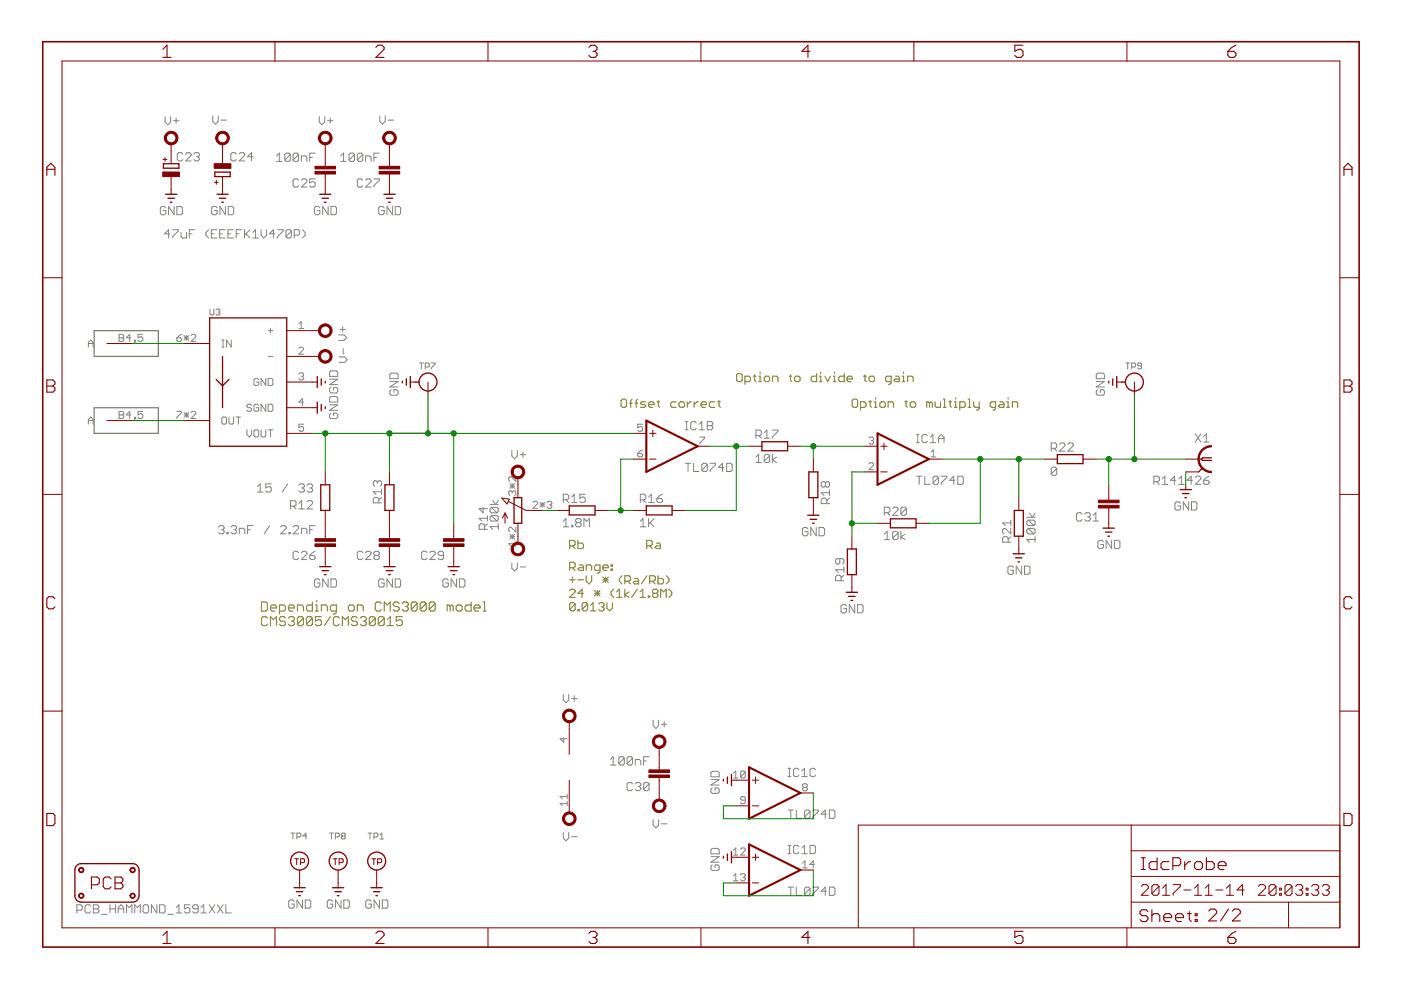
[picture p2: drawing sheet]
<svg xmlns="http://www.w3.org/2000/svg" width="297mm" height="210mm" viewBox="0 0 297 210" stroke-linecap="round" stroke-linejoin="round" font-family="sans-serif">
<g fill="none" stroke="#808000" stroke-width=".21">
<path d="M156.5 79.2h.6l.3 .3v1.1l-.3 .3h-.6l-.3-.3v-1.1zM159.7 79.8h.6M160 79.5v1.1l.3 .3M160.9 79.8h.3v1.1M161.2 78.9v.3M167.3 79.8h.6M167.6 79.5v1.1l.3 .3M173.1 79.2v1.7h-.8l-.3-.3v-.5l.3-.3h.8M173.7 79.8h.3v1.1M174 78.9v.3M174.9 79.8l.6 1.1 .6-1.1M176.7 79.8h.3v1.1"/>
<path d="M177 78.9v.3M179 79.2v1.7h-.9l-.3-.3v-.5l.3-.3h.9M183.1 79.8h.6M183.4 79.5v1.1l.3 .3M189.8 79.8h.6l.3 .3v.8h-.9l-.3-.3 .3-.3h.9M191.3 79.8h.3v1.1M191.6 78.9v.3M132 84.6h.5l.3 .3v1.2l-.3 .3h-.5l-.3-.3v-1.2zM133.4 85.5h.6M134 84.6l-.3 .3v1.5M134.6 85.5h.6M135.2 84.6l-.3 .3v1.5"/>
<path d="M136.9 85.2h-.8l-.3 .3 .3 .3h.6l.2 .3-.2 .3h-.9M137.5 85.8h1.2v-.3l-.3-.3h-.6l-.3 .3v.6l.3 .3h.6M139.3 85.2h.6M139.6 84.9v1.2l.3 .3M143.4 85.2h-.9l-.3 .3v.6l.3 .3h.9M144.3 85.2h.5l.3 .3v.6l-.3 .3h-.5l-.3-.3v-.6zM145.7 85.2v1.2M146.6 85.2h-.3l-.6 .6M147.2 85.2v1.2M148.1 85.2h-.3l-.6 .6M148.6 85.8h1.2v-.3l-.3-.3h-.6l-.3 .3v.6l.3 .3h.6M151.6 85.2h-.9l-.3 .3v.6l.3 .3h.9"/>
<path d="M152.1 85.2h.6M152.4 84.9v1.2l.3 .3M157.9 80.9h.9l.3-.3v-.5l-.3-.3h-.9v1.7M160.9 80.9h.5M162 80.1l.3-.3h.6l.3 .3v.5l-.3 .3h-.6l-.3-.3zM163.8 80.9v-1.1h.9l.3 .3v.8M168.5 80.1l.3-.3h.5l.3 .3v.5l-.3 .3h-.5l-.3-.3zM173.7 80.9h.6M176.7 80.9h.5M179.6 80.3h1.1v-.2l-.3-.3h-.5l-.3 .3v.5l.3 .3h.5M181 84.6h.6l.2 .3v1.2l-.2 .3h-.6l-.3-.3v-1.2zM182.4 86.4h.9l.3-.3v-.6l-.3-.3h-.9v1.8"/>
<path d="M184.2 85.2h.6M184.3 80.1l.3-.3h.5l.3 .3v.5l-.3 .3h-.5l-.3-.3zM184.5 84.9v1.2l.3 .3M185.4 86.4h.5M185.4 85.2h.3v1.2M185.7 84.3v.3M186.5 85.5l.3-.3h.6l.3 .3v.6l-.3 .3h-.6l-.3-.3zM188.3 86.4v-1.2h.9l.3 .3v.9M188.9 80.9h-.8l-.3-.3v-.5l.3-.3h.8v1.4l-.3 .3h-.2M191.3 80.9h.6M191.8 85.2h.6M192.1 84.9v1.2l.3 .3"/>
<path d="M192.4 80.9v-1.1h.9l.3 .3v.8M193 85.5l.3-.3h.5l.3 .3v.6l-.3 .3h-.5l-.3-.3zM197.1 85.5l-.3-.3h-.3v1.2M197.1 85.5v.9M197.1 85.5l.3-.3 .3 .3v.9M198.2 85.2v.9l.3 .3h.9v-1.2M200 84.6h.3v1.8M200 86.4h.6M201.2 85.2h.5M201.5 84.9v1.2l.2 .3M202.3 86.4h.6M202.3 85.2h.3v1.2"/>
<path d="M202.6 84.3v.3M203.5 86.4h.9l.3-.3v-.6l-.3-.3h-.9v1.8M205.3 84.6h.2v1.8M205.3 86.4h.5M206.4 85.2v.9l.3 .3h.9M207.6 85.2v1.5l-.3 .3h-.3M211.1 86.4h-.9l-.3-.3v-.6l.3-.3h.9v1.5l-.3 .3h-.3M212 85.2h.6l.3 .3v.9h-.9l-.3-.3 .3-.3h.9M213.4 86.4h.6M213.4 85.2h.3v1.2M213.7 84.3v.3M214.6 86.4v-1.2h.9l.3 .3v.9"/>
<path d="M120.8 115.7h.8l.3-.3v-.5l-.3-.3h-.8v1.7M121.4 115.7l.5 .6M122.5 114.6v1.7h.9l.3-.3v-.6l-.3-.3h-.9M122.8 119.8h.6l.3 .3v.8h-.9l-.3-.3 .3-.2h.9M129.6 119.8h.3v.3h-.3zM137.1 115.7h.9l.3-.3v-.5l-.3-.3h-.9v1.7M137.7 115.7l.6 .6M139.2 115.1h.5l.3 .3v.9h-.8l-.3-.3 .3-.3h.8M55.4 127.6h1l.3 .4v1.2l-.3 .4h-1zM56.7 131.1l-.3-.4h-.6l-.4 .4v1.2l.4 .4h.6l.3-.4M57.3 128.9h1.3v-.3l-.3-.3h-.6l-.4 .3v.6l.4 .4h.6M57.3 132.7v-2l.7 .7 .6-.7v2"/>
<path d="M59.2 129.6h1l.3-.4v-.6l-.3-.3h-1v1.9M60.5 131.1l-.3-.4h-.6l-.4 .4v.3l.4 .3h.6l.3 .3v.3l-.3 .4h-.6l-.4-.4M61.2 128.9h1.2v-.3l-.3-.3h-.6l-.3 .3v.6l.3 .4h.6M61.2 131.1l.3-.4h.6l.3 .4v.3l-.3 .3M61.8 131.7h.3M62.1 131.7l.3 .3v.3l-.3 .4h-.6l-.3-.4M63.1 129.6v-1.3h.9l.3 .3v1M64.3 131.1l-.3-.4h-.6l-.3 .4v1.2M64.3 131.1v1.2l-.3 .4h-.6l-.3-.4M64.3 131.1l-1.2 1.2M66.2 127.6v2h-.9l-.3-.4v-.6l.3-.3h.9M66.2 131.1v1.2l-.3 .4h-.6l-.3-.4"/>
<path d="M66.2 131.1l-.3-.4h-.6l-.3 .4v1.2M66.2 131.1l-1.2 1.2M66.9 129.6h.6M66.9 128.3h.3v1.3M67.2 127.3v.3M68.1 129.6v-1.3h1l.3 .3v1M68.1 130.7h-1.2v1l.6-.3h.3l.3 .3v.6l-.3 .4h-.6l-.3-.4M70 130.7l-1.2 2M71.3 129.6h-.9l-.4-.4v-.6l.4-.3h.9v1.6l-.3 .3h-.3M71.9 131.1l-.3-.4h-.6l-.3 .4v1.2l.3 .4h.6l.3-.4M72.6 132.7v-2l.6 .7 .7-.7v2M73.9 128.6l.3-.3h.6l.3 .3v.6l-.3 .4h-.6l-.3-.4z"/>
<path d="M75.8 129.6v-1.3h.9l.3 .3v1M75.8 131.1l-.4-.4h-.6l-.3 .4v.3l.3 .3h.6l.4 .3v.3l-.4 .4h-.6l-.3-.4M76.4 131.1l.3-.4h.6l.4 .4v.3l-.4 .3M77 131.7h.3M77.3 131.7l.4 .3v.3l-.4 .4h-.6l-.3-.4M79.6 131.1v1.2l-.4 .4h-.6l-.3-.4M79.6 131.1l-.4-.4h-.6l-.3 .4v1.2M79.6 131.1l-1.3 1.2M80.8 128l-.3-.4h-.6l-.3 .4v1.2l.3 .4h.6l.3-.4M81.5 129.6v-2l.6 .7 .6-.7v2M81.5 131.1v1.2l-.3 .4h-.7l-.3-.4M81.5 131.1l-.3-.4h-.7l-.3 .4v1.2"/>
<path d="M81.5 131.1l-1.3 1.2M82.1 131.4l.6-.7v2M82.1 132.7h1.3M84.6 128l-.3-.4h-.6l-.3 .4v.3l.3 .3h.6l.3 .3v.3l-.3 .4h-.6l-.3-.4M85.3 128l.3-.4h.6l.4 .4v.3l-.4 .3M85.3 130.7h-1.3v1l.6-.3h.4l.3 .3v.6l-.3 .4h-.7l-.3-.4M85.9 128.6h.3M86.2 128.6l.4 .3v.3l-.4 .4h-.6l-.3-.4M88.5 128v1.2l-.4 .4h-.6l-.3-.4M88.5 128l-.4-.4h-.6l-.3 .4v1.2M88.5 128l-1.3 1.2M90.4 128v1.2l-.4 .4h-.6l-.3-.4"/>
<path d="M90.4 128l-.4-.4h-.6l-.3 .4v1.2M90.4 128l-1.3 1.2M92.3 128v1.2l-.4 .4h-.6l-.3-.4M92.3 128l-.4-.4h-.6l-.3 .4v1.2M92.3 128l-1.3 1.2M95.4 128.6l-.3-.3h-.3v1.3M95.4 128.6v1M95.4 128.6l.4-.3 .3 .3v1M96.7 128.6l.3-.3h.7l.3 .3v.6l-.3 .4h-.7l-.3-.4zM99.9 127.6v2h-1l-.3-.4v-.6l.3-.3h1M100.5 128.9h1.3v-.3l-.3-.3h-.7l-.3 .3v.6l.3 .4h.7M102.4 129.6h.7"/>
<path d="M102.4 127.6h.3v2M120.8 120.4h.8l.3-.3v-.6l-.3-.3h-.8v1.7M120.8 125.2l.3-.3h.5l.3 .3v.3l-1.1 1.2h1.1M120.8 122.9h1.1M121.4 120.4l.5 .5M121.4 122.3v1.2M121.9 128.1l-.3-.3h-.5l-.3 .3v1.1M121.9 128.1v1.1l-.3 .3h-.5l-.3-.3M121.9 128.1l-1.1 1.1M122.5 122.9h1.2M122.5 129.2h.3v.3h-.3zM123.7 125.8h-1.2l.9-.9v1.8"/>
<path d="M124.3 120.9v-1.1h.9l.3 .3v.8M124.3 122.1v1.1l.6 .6 .6-.6v-1.1M124.6 128.1l-.3-.3h-.6l-.3 .3v1.1M124.6 128.1v1.1l-.3 .3h-.6l-.3-.3M124.6 128.1l-1.2 1.1M125.2 129.5h1.1M125.2 128.4l.6-.6v1.7M126 125.8h1.2M126 125.2l1.2 1.2M126.6 125.2v1.2M126.9 128.1l.3-.3h.6l.3 .3v.3l-.3 .3M127.2 120.9h-.9l-.3-.3v-.5l.3-.3h.9v1.4l-.3 .3h-.3"/>
<path d="M127.2 125.2l-1.2 1.2M127.5 128.7h.3M127.8 120.4h1.2v-.3l-.3-.3h-.6l-.3 .3v.5l.3 .3h.6M127.8 122.9h1.2M127.8 122.3l1.2 1.2M127.8 128.7l.3 .2v.3l-.3 .3h-.6l-.3-.3M128.4 122.3v1.2M128.7 127.8v1.1l.6 .6 .5-.6v-1.1M129 122.3l-1.2 1.2M129.6 120.6h.3v.3h-.3zM130.1 124.9l-.5 .6v.6l.5 .6M130.7 125.5l.6-.6v1.8"/>
<path d="M130.7 126.7h1.2M131.9 122.1l-.6 .5v.6l.6 .6M132.5 123.2h.8l.3-.3v-.6l-.3-.2h-.8v1.7M132.5 124.9v1.8M133.1 123.2l.5 .6M133.3 125.5l-.8 .6 .8 .6M134.5 122.6h.6l.3 .3v.9h-.9l-.3-.3 .3-.3h.9M135.1 124.9l-1.2 1.8M135.7 126.7h1.2M135.7 125.5l.6-.6v1.8M137.2 122.1l-1.2 1.7M137.5 126.4h.3v.3h-.3z"/>
<path d="M137.8 123.2h.8l.3-.3v-.6l-.3-.2h-.8v1.7M138.3 123.2l.6 .6M138.6 125.8l-.3-.3v-.3l.3-.3h.6l.3 .3v.3l-.3 .3M138.6 125.8l-.3 .3v.3l.3 .3h.6l.3-.3v-.3l-.3-.3M138.6 125.8h.6M139.5 122.1v1.7h.9l.3-.3v-.6l-.3-.3h-.9M140.1 126.7v-1.8l.6 .6 .5-.6v1.8M141.3 122.1l.5 .5v.6l-.5 .6M141.8 124.9l.6 .6v.6l-.6 .6"/>
</g>
<g fill="none" stroke="#808080" stroke-width=".21">
<path d="M35 24.7v1.2l.6 .6 .6-.6v-1.2M36.8 25.6h1.1M37.3 25v1.2M38.8 32.7l-.3-.3h-.6l-.3 .3v1.1l.3 .3h.6l.3-.3M39.3 32.7l.3-.3h.6l.3 .3v.3l-1.2 1.1h1.2M41.1 32.7l.3-.3h.6l.3 .3v.3l-.3 .2M41.7 33.2h.3M42 33.2l.3 .3v.3l-.3 .3h-.6l-.3-.3M45.1 24.6v1.1l.6 .6 .6-.6v-1.1M46.9 25.5h1.1M50.1 32.7l-.3-.3h-.6l-.3 .3v1.1l.3 .3h.6l.3-.3M50.7 32.7l.3-.3h.6l.3 .3v.3l-1.2 1.1h1.2"/>
<path d="M53.6 33.2h-1.1l.8-.8v1.7M58.6 33.1l.6-.6v1.7M58.6 34.2h1.2M61.6 32.8v1.1l-.3 .3h-.6l-.3-.3M61.6 32.8l-.3-.3h-.6l-.3 .3v1.1M61.6 32.8l-1.2 1.1M63.3 32.8v1.1l-.3 .3h-.6l-.3-.3M63.3 32.8l-.3-.3h-.6l-.3 .3v1.1M63.3 38.2l-.3-.3h-.6l-.3 .3v1.2l.3 .3h.6l.3-.3M63.3 32.8l-1.2 1.1M63.9 34.2v-1.1h.9l.3 .3v.8M63.9 38.2l.3-.3h.6l.3 .3v.3l-1.2 1.2h1.2"/>
<path d="M65.7 33.4h.5M66.8 32.5h-1.1v1.7M66.8 37.9h-1.1v.9l.8-.3 .3 .3v.6l-.3 .3h-.5l-.3-.3M67.7 24.7v1.2l.6 .6 .6-.6v-1.2M69.4 25.6h1.2M70 25v1.2M72.2 34.2h1.2M72.2 33.1l.6-.6v1.7M75.2 32.8v1.1l-.3 .3h-.6l-.3-.3M75.2 32.8l-.3-.3h-.6l-.3 .3v1.1M75.2 32.8l-1.2 1.1M76.9 32.8v1.1l-.3 .3h-.5l-.3-.3"/>
<path d="M76.9 32.8l-.3-.3h-.5l-.3 .3v1.1M76.9 38.2l-.3-.3h-.5l-.3 .3v1.2l.3 .3h.5l.3-.3M76.9 32.8l-1.1 1.1M77.5 34.2v-1.1h.9l.3 .3v.8M77.5 38.2l.3-.3h.6l.3 .3v.3l-1.2 1.2h1.2M79.3 33.4h.6M79.3 37.9h1.1v.3l-1.1 1.2v.3M80.4 32.5h-1.1v1.7M80.5 24.6v1.1l.6 .6 .6-.6v-1.1M82.3 25.5h1.1M35.2 44.1l-.3-.3h-.6l-.3 .3v1.1l.3 .3h.6l.3-.3v-.6h-.6M36 49.6h-1.1l.9-.9v1.8"/>
<path d="M36.6 48.7h1.2v.3l-1.2 1.2v.3M36.9 43.8v1.7l-1.1-1.7v1.7M37.5 43.8h.9l.3 .3v1.1l-.3 .3h-.9zM38.4 49.3v.9l.3 .3h.8v-1.2M40.1 49.6h.6M41.3 48.7h-1.2v1.8M44.2 48.7l-.6 .6v.6l.6 .6M44.8 49.6h.6M46 48.7h-1.2v1.8h1.2M46 44.1l-.2-.3h-.6l-.3 .3v1.1l.3 .3h.6l.2-.3v-.6h-.5M46.6 49.6h.6M47.7 48.7h-1.1v1.8h1.1"/>
<path d="M47.8 43.8v1.7l-1.2-1.7v1.7M48.3 49.6h.6M48.4 43.8h.9l.3 .3v1.1l-.3 .3h-.9zM49.5 48.7h-1.2v1.8h1.2M50.1 49.6h.6M51.2 48.7h-1.1v1.8M51.8 48.7v1.8M52.1 49.6l.9 .9M53 48.7l-1.2 1.2M53.6 50.5h1.2M53.6 49.3l.6-.6v1.8M55.4 48.7v1.2l.5 .6 .6-.6v-1.2"/>
<path d="M58.3 49.6h-1.2l.9-.9v1.8M58.9 48.7h1.1v.3l-1.1 1.2v.3M61.8 49l-.3-.3h-.6l-.3 .3v1.2M61.8 49v1.2l-.3 .3h-.6l-.3-.3M61.8 49l-1.2 1.2M62.4 49.9h.8l.3-.3v-.6l-.3-.3h-.8v1.8M64.1 48.7l.6 .6v.6l-.6 .6M67.8 44.1l-.3-.3h-.5l-.3 .3v1.1l.3 .3h.5l.3-.3v-.6h-.6M69.6 43.8v1.7l-1.2-1.7v1.7M70.2 43.8h.9l.2 .3v1.1l-.2 .3h-.9zM81.4 44.1l-.2-.3h-.6l-.3 .3v1.1l.3 .3h.6l.2-.3v-.6h-.5M83.2 43.8v1.7l-1.2-1.7v1.7"/>
<path d="M83.8 43.8h.9l.2 .3v1.1l-.2 .3h-.9zM18.7 73.6v-1l.5-.5 .5 .5v1M18.7 72.8h1M25.3 70.9h.7l.2 .2v.3l-.2 .2 .2 .3v.2l-.2 .3h-.7zM25.3 71.6h.7M27.7 71.6h-.9l.7-.7v1.5M28.5 72.1h.3v.3h-.3zM28.8 72.4l-.5 .5M30.3 70.9h-1v.7l.5-.2 .5 .2v.5l-.3 .3h-.5l-.2-.3M37.5 71.6h.7l.3 .3v.2l-.3 .3h-.4l-.3-.3zM38.5 70.9l-1 .7M39 71.6h1"/>
<path d="M39 71.1l1 1M39.5 71.1v1M40 71.1l-1 1M40.5 71.1l.3-.2h.5l.2 .2v.3l-1 1h1M44.5 65.5v1.1l.2 .2h.4l.2-.2v-1.1M45.8 65.7l.2-.2h.4l.2 .2-.2 .5M46.2 66.2h.2M46.4 66.2l.2 .2-.2 .4h-.4l-.2-.2M47 73.6h.5M47 72.1h.5M47.3 72.1v1.5M49 72.1v1.5l-1-1.5v1.5"/>
<path d="M56.9 70.1h.9M56.9 75.6h.9M57.4 69.6v1M63.4 68.7l.5-.5v1.5M63.4 69.7h1M63.4 73.9l.2-.3h.5l.3 .3v.2l-1 1h1M63.4 79.3l.2-.2h.5l.3 .2v.2l-.3 .3M63.9 79.8h.2M64.1 79.8l.3 .3v.2l-.3 .3h-.5l-.2-.3M70.1 78.6h1.2l.3 .3v.9h-1.7v-.9zM71.8 71h1.1l.6 .6-.6 .6h-1.1M71.9 75.7h1.2l.5 .6-.5 .5h-1.2"/>
<path d="M72.1 69.8h1.1M72.6 69.3v1.1M72.8 73.9v1.2M82.7 79.4l.3-.3h1.1l.3 .3v.9h-1.7zM88.9 77h.9M89.3 77v1.2M90.2 77.8h.6l.2-.2v-.4l-.2-.2h-.6v1.2M91.4 77h.9v.2l-.9 .8v.2M232.7 79.1h1.2l.3 .3v.9h-1.8v-.9zM238.7 77h.8M239.1 77v1.2M239.9 77.8h.7l.2-.2v-.4l-.2-.2h-.7v1.2"/>
<path d="M242 77.6h-.6l-.2-.2 .2-.4h.4l.2 .2v.8l-.2 .2h-.4l-.2-.2M18.7 89.9v-1l.5-.5 .5 .5v1M18.7 89.2h1M25.3 87.2h.7l.2 .3v.2l-.2 .3 .2 .2v.3l-.2 .2h-.7zM25.3 88h.7M27.7 88h-.9l.7-.8v1.5M28.5 88.5h.3v.2h-.3zM28.8 88.7l-.5 .5M30.3 87.2h-1v.8l.5-.3h.2l.3 .3v.5l-.3 .2h-.5l-.2-.2M37.5 87.2h1v.3l-1 1v.2M39 87.5l1 1M39 88h1"/>
<path d="M39.5 87.5v1M40 87.5l-1 1M40.5 87.5l.3-.3h.5l.2 .3v.2l-1 1h1M47 88.7l.3-.3h.5l.2 .3v1l-.2 .2h-.5l-.3-.2zM48.5 88.4v1.3l.3 .2h.5l.2-.2v-1.3M50 88.4h1M50.5 88.4v1.5M52.3 91.1v1l.5 .5 .5-.5v-1M53.3 86l-.2-.3h-.5l-.3 .3v.2l.3 .2h.5l.2 .3v.3l-.2 .2h-.5l-.3-.2M53.8 91.4l.3-.3h.5l.2 .3v1l-.2 .2h-.5l-.3-.2zM54.8 80.5l-.2-.3h-.5l-.3 .3v1l.3 .2h.5l.2-.2v-.5h-.5M54.8 86l-.2-.3h-.5l-.3 .3v1l.3 .2h.5l.2-.2v-.6h-.5"/>
<path d="M55.4 91.1v1.3l.2 .2h.5l.2-.2v-1.3M56.3 80.2v1.5l-.9-1.5v1.5M56.3 85.7v1.5l-.9-1.5v1.5M56.9 80.2h.7l.2 .3v1l-.2 .2h-.7zM56.9 85.7h.7l.2 .3v1l-.2 .2h-.7zM56.9 91.1h.9M57.4 91.1v1.5M64.4 85.3h-1l.7-.8v1.5M64.4 89.9h-1v.8l.5-.3h.2l.3 .3v.5l-.3 .2h-.5l-.2-.2M69.9 80.4h1.7l-1.7 1.2h1.7M69.9 85.8h1.7l-1.7 1.2h1.7M70.1 82.1l-.2 .3v.6l.2 .3h1.2l.3-.3v-.6l-.3-.3h-.6v.6"/>
<path d="M70.1 84.1h1.2l.3 .3v.8h-1.7v-.8zM70.1 87.6l-.2 .3v.6l.2 .3h1.2l.3-.3v-.6l-.3-.3h-.6v.6M82.7 80.9h1.7l-1.7 1.1h1.7M83 82.6l-.3 .3v.6l.3 .3h1.1l.3-.3v-.6l-.3-.3h-.6v.6M108.5 95.5v1.2l.6 .6 .6-.6v-1.2M110.3 96.4h1.1M110.9 95.8v1.2M135.2 96.1h.8l.2 .3v.2l-.2 .3h-.5l-.3-.3zM136.2 95.4l-.5 .2-.5 .5M136.2 89.9h-1v.8l.5-.3h.3l.2 .3v.5l-.2 .2h-.5l-.3-.2M145.3 98.2h1.2M145.3 91.1h.6"/>
<path d="M145.3 89.4h.6M145.6 89.4v1.7M145.9 98.2v1.8M147 98.2v1.8h1.2M147.6 89.7l-.3-.3h-.6l-.2 .3v1.1l.2 .3h.6l.3-.3M148.2 90l.6-.6v1.7M148.2 91.1h1.2M148.4 92.7h1v.2l-1 1v.3M150 98.5l-.3-.3h-.6l-.3 .3v1.2M150 98.5v1.2l-.3 .3h-.6l-.3-.3M150 89.4h.8l.3 .3v.3l-.3 .3 .3 .3v.2l-.3 .3h-.8zM150 98.5l-1.2 1.2"/>
<path d="M150 90.3h.8M150.6 98.2h1.1v.3l-1.1 1.2v.3M153.5 99.1h-1.2l.9-.9v1.8M154.1 98.2h.8l.3 .3v1.2l-.3 .3h-.8zM160.3 96.9l.5-.6v1.8M160.3 98.1h1.1M160.3 92.4h.8l.3-.3v-.6l-.3-.3h-.8v1.7M160.8 92.4l.6 .5M162 91.8l.6-.6v1.7M162 92.9h1.2M163.2 96.6v1.2l-.3 .3h-.6l-.3-.3M163.2 96.6l-.3-.3h-.6l-.3 .3v1.2"/>
<path d="M163.2 96.6l-1.2 1.2M163.8 91.2h1.1v.3l-1.1 1.1v.3M163.8 96.3v1.8M164.7 96.9l-.9 .6 .9 .6M184.2 98.4l.3-.3h.5l.2 .3v.2l-1 1h1M184.2 92.9l.3-.2h.5l.2 .2v.3l-.2 .2M184.7 93.4h.3M185 93.4l.2 .3v.2l-.2 .3h-.5l-.3-.3M194.3 93.9h.6M194.3 92.1h.6M194.6 92.1v1.8M196.6 92.4l-.3-.3h-.5l-.3 .3v1.2l.3 .3h.5l.3-.3"/>
<path d="M197.2 92.7l.6-.6v1.8M197.2 93.9h1.2M197.4 95.9l.5-.5v1.5M197.4 96.9h1M199 93.9v-1.2l.6-.6 .6 .6v1.2M199 93h1.2M222.9 95.1h.9l.2-.3v-.6l-.2-.3h-.9v1.8M223.5 95.1l.5 .6M224 99.3l-.2-.2h-.6l-.3 .2v1.2M224 99.3v1.2l-.2 .3h-.6l-.3-.3M224 99.3l-1.1 1.2M224.6 94.2l.3-.3h.6l.3 .3v.3l-1.2 1.2h1.2"/>
<path d="M226.4 94.2l.3-.3h.6l.3 .3v.3l-1.2 1.2h1.2M232.4 80.9h1.8l-1.8 1.1h1.8M232.7 82.6l-.3 .3v.6l.3 .3h1.2l.3-.3v-.6l-.3-.3h-.6v.6M253.4 92l1.2 1.7M254.6 92l-1.2 1.7M255.2 92.6l.6-.6v1.7M255.2 93.7h1.1M46.4 111.7l.3-.3h.5l.3 .3v.3l-.3 .3M46.9 112.3h.3M47.2 112.3l.3 .3v.3l-.3 .3h-.5l-.3-.3M48.1 112.9h.3v.3h-.3zM49 111.7l.3-.3h.5l.3 .3v.3l-.3 .3"/>
<path d="M49.6 112.3h.2M49.8 112.3l.3 .3v.3l-.3 .3h-.5l-.3-.3M50.7 113.2v-1.2h.9l.3 .3v.9M52.5 112.3h.6M53.7 111.4h-1.2v1.8M54.6 103.2l.6-.6v1.7M54.6 104.3h1.2M57.2 111.4l-1.2 1.8M57.5 102.6h-1.2v.9l.6-.3h.3l.3 .3v.6l-.3 .2h-.6l-.3-.2M59.5 111.7l.3-.3h.6l.3 .3v.3l-1.2 1.2h1.2M61 102.6l-1.2 1.7M61.3 112.9h.3v.3h-.3z"/>
<path d="M61.6 107.3h.9l.3-.3v-.6l-.3-.2h-.9v1.7M62.1 111.7l.3-.3h.6l.3 .3v.3l-1.2 1.2h1.2M62.2 107.3l.6 .6M63.3 117.2l-.3-.3h-.6l-.3 .3v1.1l.3 .3h.6l.3-.3M63.4 106.7l.5-.5v1.7M63.4 102.9l.2-.3h.6l.3 .3v.3l-.3 .3M63.4 107.9h1.1M63.9 113.2v-1.2h.9l.3 .3v.9M63.9 117.2l.3-.3h.6l.3 .3v.3l-1.2 1.1h1.2M63.9 103.5h.3M64.2 103.5l.3 .3v.3l-.3 .2h-.6l-.2-.2M65.1 102.9l.3-.3h.6l.3 .3v.3l-.3 .3"/>
<path d="M65.1 106.4l.3-.2h.6l.3 .2v.3l-1.2 1.2h1.2M65.7 117.8h.8l.3 .2v.3l-.3 .3h-.5l-.3-.3zM65.7 112.3h.5M65.7 103.5h.3M66 103.5l.3 .3v.3l-.3 .2h-.6l-.3-.2M66.8 111.4h-1.1v1.8M66.8 116.9l-.6 .3-.5 .6M76.9 117.2l-.3-.3h-.5l-.3 .3v1.1l.3 .3h.5l.3-.3M77.5 117.2l.3-.3h.6l.3 .3v.3l-1.2 1.1h1.2M79.6 117.8l-.3-.3v-.3l.3-.3h.5l.3 .3v.3l-.3 .3M79.6 117.8l-.3 .2v.3l.3 .3h.5l.3-.3v-.3l-.3-.2M79.6 117.8h.5"/>
<path d="M80 102.2l-.3-.3h-.3l-.3 .3v.6l.3 .3M80 102.2l.3-.3h.3l.3 .3v.6l-.3 .3M80 102.2v.3M80.3 106.6v-.9l-.3-.2h-.6l-.3 .2v.9h1.8M80.9 105.5l-.6 .5M80.9 104.3h-1.8l.6 .6M80.9 103.7v1.2M90.5 117.2l-.2-.3h-.6l-.3 .3v1.1l.3 .3h.6l.2-.3M91.1 117.2l.3-.3h.6l.3 .3v.3l-1.2 1.1h1.2M94 117.8h-.8l-.3-.3v-.3l.3-.3h.6l.2 .3v1.1l-.2 .3h-.6l-.3-.3M102.4 107.6v1.1l-.8-.9h1.7M102.7 112.2v-.8l-.3-.3h-.5l-.3 .3v.8h1.7"/>
<path d="M103.3 111.1l-.6 .6M103.3 109.9h-1.7l.6 .6M103.3 109.3v1.2M103.9 107h1.7M104.2 107.6h1.1l.3 .2v.6l-.3 .3M104.2 109.3h1.1l.3 .3v.6l-.3 .3M104.2 109.3l-.3 .3v.6l.3 .3h1.1M104.2 107.6l-.3 .2v.6l.3 .3h1.1M104.2 109.3l1.1 1.2M104.2 107.6l1.1 1.1M104.5 106.1l.6 .9 .5-.9M105.6 111.7h-1.7l.6 .5"/>
<path d="M105.6 111.1v1.1M108.1 113.3l1 1M108.1 113.8h1M108.1 102.6l1 .9M108.1 103.1h1M108.5 119.3v1.2l.6 .6 .6-.6v-1.2M108.6 104.3l.3-.2h.2l.3 .2v.5l-.3 .3M108.6 102.6v.9M108.6 104.3v.3M108.6 113.3v1M108.6 104.3l-.2-.2h-.3l-.2 .2v.5l.2 .3M109.1 113.3l-1 1"/>
<path d="M109.1 102.6l-1 .9M109.4 101v1l-1-1h-.3l-.2 .3v.5l.2 .2M109.4 115.3h-1.5l.5 .5M109.4 111.8v1l-1-1-.5 .2v.5l.2 .3M109.4 114.8v1M113 106.5l.2-.2h.5l.3 .2v.3l-1 1h1M114.5 106.5l1 1M114.5 107h1M115 106.5v1M115.5 106.5l-1 1M116 106.5l.2-.2h.5l.3 .2v.3l-.3 .2M116.5 107h.2"/>
<path d="M116.7 107l.3 .3v.2l-.3 .3h-.5l-.2-.3M119.4 106h.9l.3-.3v-.6l-.3-.3h-.9v1.8M119.4 111.7h1.2M119.4 110.5l.6-.6v1.8M120 106l.6 .6M121.2 105.4l.6-.6v1.8M121.2 111.4h.3v.3h-.3zM121.2 106.6h1.1M122.3 110.8l-.3 .3v.3l.3 .3h.6l.3-.3v-.3l-.3-.3M122.3 110.8l-.3-.3v-.3l.3-.3h.6l.3 .3v.3l-.3 .3M122.3 110.8h.6M123.8 111.7v-1.8l.6 .6 .6-.6v1.8"/>
<path d="M124.1 104.8h-1.2v.9l.6-.3h.3l.3 .3v.6l-.3 .3h-.6l-.3-.3M135.8 110.5l.5-.6v1.8M135.8 111.7h1.1M135.8 106h.8l.3-.3v-.6l-.3-.3h-.8v1.8M136.3 106l.6 .6M137.5 109.9v1.8M137.5 105.4l.6-.6v1.8M137.5 106.6h1.2M137.8 110.8l.9 .9M138.7 109.9l-1.2 1.2M139.3 105.7h.8l.3 .3v.3l-.3 .3h-.5l-.3-.3zM140.4 104.8l-.6 .3-.5 .6"/>
<path d="M171.3 112.1l-.3-.3h-.6l-.3 .3v1.2l.3 .3h.6l.3-.3v-.6h-.6M173.1 111.8v1.8l-1.2-1.8v1.8M173.7 111.8h.8l.3 .3v1.2l-.3 .3h-.8zM175 102.4l.3-.3h.3l.3 .3v.6l-.3 .3h-.3l-.3-.3M175 102.4l-.3-.3h-.3l-.3 .3v.6l.3 .3h.3l.3-.3M175 102.4v.6M175.3 106.8v-.9l-.3-.3h-.6l-.3 .3v.9h1.8M175.9 103.9v1.1M175.9 105.6l-.6 .6M175.9 104.5h-1.8l.6 .5M178.1 118.4v.9l-.3 .3h-.3l-.3-.3v-.6l.3-.3h1.1l.3 .3v.6l-.3 .3M187.5 114.4h1.2"/>
<path d="M187.5 113.2l.6-.5v1.7M187.5 108.7h.9l.3-.3v-.6l-.3-.3h-.9v1.8M188.1 108.7l.6 .6M189.3 107.8l.2-.3h.6l.3 .3v.3l-1.1 1.2h1.1M190.4 113v1.1l-.3 .3h-.6l-.2-.3M190.4 113l-.3-.3h-.6l-.2 .3v1.1M190.4 113l-1.1 1.1M191 112.7v1.7M191.9 113.2l-.9 .6 .9 .6M192.2 107.8l-.3-.3h-.6l-.3 .3v1.2M192.2 107.8v1.2l-.3 .3h-.6l-.3-.3M192.2 107.8l-1.2 1.2"/>
<path d="M194.3 101h1.2M194.9 101v1.7M196.1 101v1.7h1.1M199 101.2l-.3-.2h-.6l-.3 .2v1.2M199 101.2v1.2l-.3 .3h-.6l-.3-.3M199 101.2l-1.2 1.2M199.6 101h1.1v.2l-1.1 1.2v.3M202.5 101.8h-1.2l.9-.8v1.7M203.1 101h.8l.3 .2v1.2l-.3 .3h-.8zM213.7 115v-.9l-.3-.3h-.5l-.3 .3v.9h1.7M214.3 112v1.2l-1.2-1.2h-.2l-.3 .3v.6l.3 .3M214.3 113.8l-.6 .6"/>
<path d="M214.3 110.3v1.1M214.3 110.9h-1.7l.5 .5M217.7 109.7h1.8M218 110.3l-.3 .3v.5l.3 .3h1.2M218 110.3h1.2l.3 .3v.5l-.3 .3M218 112h1.2l.3 .3v.6l-.3 .3M218 112l-.3 .3v.6l.3 .3h1.2M218 112l1.2 1.2M218 110.3l1.2 1.1M218.3 108.8l.6 .9 .6-.9M219.5 114.4h-1.8l.6 .6M219.5 113.8v1.2"/>
<path d="M229.4 109l-.3-.3h-.6l-.3 .3v1.2l.3 .3h.6l.3-.3M230 109l.3-.3h.6l.3 .3v.3l-.3 .3M230.6 109.6h.3M230.9 109.6l.3 .3v.3l-.3 .3h-.6l-.3-.3M231.8 110.5h1.1M231.8 109.3l.5-.6v1.8M233.9 114.9l-.3-.3h-.5l-.3 .3v1.1l.3 .3h.5l.3-.3v-.6h-.6M235.7 114.6v1.7l-1.2-1.7v1.7M236.3 114.6h.9l.2 .3v1.1l-.2 .3h-.9zM244.6 102.1h.9l.3-.3v-.6l-.3-.2h-.9v1.7M245.2 102.1l.6 .6M246.4 101.5l.6-.5v1.7"/>
<path d="M246.4 102.7h1.2M249.3 101.8h-1.1l.8-.8v1.7M249.9 102.7h1.2M249.9 101.5l.6-.5v1.7M250.3 106.7l-.3-.3h-.6l-.3 .3v1.2l.3 .2h.6l.3-.2v-.6h-.6M252 106.4v1.7l-1.1-1.7v1.7M252.6 106.4h.9l.3 .3v1.2l-.3 .2h-.9zM252.8 101.8h-1.1l.8-.8v1.7M253.4 101.2l.3-.2h.6l.3 .2v.3l-1.2 1.2h1.2M255.2 101.8h.9l.2 .3v.3l-.2 .3h-.6l-.3-.3zM256.3 101l-.5 .2-.6 .6M67.8 123l-.3-.3h-.5l-.3 .3v1.2l.3 .3h.5l.3-.3v-.6h-.6"/>
<path d="M69.6 122.7v1.8l-1.2-1.8v1.8M70.2 122.7h.9l.2 .3v1.2l-.2 .3h-.9zM81.4 123l-.2-.3h-.6l-.3 .3v1.2l.3 .3h.6l.2-.3v-.6h-.5M83.2 122.7v1.8l-1.2-1.8v1.8M83.8 122.7h.9l.2 .3v1.2l-.2 .3h-.9zM95.1 123l-.3-.3h-.6l-.3 .3v1.2l.3 .3h.6l.3-.3v-.6h-.6M96.8 122.7v1.8l-1.1-1.8v1.8M97.4 122.7h.9l.3 .3v1.2l-.3 .3h-.9zM110.3 120.2h1.1M178.3 123.1v-.8l-.2-.3h-.6l-.3 .3v.8h1.7M178.9 122l-.6 .5M178.9 120.8h-1.7l.6 .6"/>
<path d="M178.9 120.2v1.2M179.5 128.5l-.3-.3h-.6l-.3 .3v1.1l.3 .3h.6l.3-.3v-.5h-.6M181.2 128.2v1.7l-1.1-1.7v1.7M181.8 128.2h.9l.3 .3v1.1l-.3 .3h-.9zM214.9 120.3l-.3-.3h-.6l-.3 .3v1.2l.3 .3h.6l.3-.3v-.6h-.6M216.6 120v1.8l-1.1-1.8v1.8M217.2 120h.9l.3 .3v1.2l-.3 .3h-.9zM119.4 147.3v1.1l.6 .6 .6-.6v-1.1M119.5 156.4v1l-.8-.8h1.5M121.2 148.1h1.1M121.8 147.5v1.2M138.5 152.7v1.2l.6 .5 .5-.5v-1.2"/>
<path d="M140.2 153.6h1.2M140.8 153v1.2M61.7 176.6h.8M62.1 176.6v1.3M62.9 177.5h.7l.2-.3v-.4l-.2-.2h-.7v1.3M65 177.2h-.8l.6-.6v1.3M69.9 176.6h.8M70.3 176.6v1.3M71.1 177.5h.6l.2-.3v-.4l-.2-.2h-.6v1.3M72.6 177.2l-.2-.2 .2-.4h.4l.2 .2-.2 .4M72.6 177.2h.4M72.6 177.2l-.2 .3 .2 .4h.4l.2-.2-.2-.5"/>
<path d="M78 176.6h.9M78.4 176.6v1.3M79.3 177.5h.6l.2-.3v-.4l-.2-.2h-.6v1.3M80.5 177.9h.9M80.5 177l.5-.4v1.3M119.4 176.5v1.2l.6 .6 .6-.6v-1.2M120.2 170.3h-1.5l.6 .6M120.2 168.4v1M120.2 169.9v1M120.2 168.8h-1.5l.6 .6M121.2 177.4h1.1M129.4 161l.6-.6v1.8"/>
<path d="M129.4 162.2h1.2M132.4 160.7v1.2l-.3 .3h-.6l-.3-.3M132.4 160.7l-.3-.3h-.6l-.3 .3v1.2M132.4 160.7l-1.2 1.2M134.1 160.7v1.2l-.3 .3h-.6l-.3-.3M134.1 160.7l-.3-.3h-.6l-.3 .3v1.2M134.1 166.2l-.3-.3h-.6l-.3 .3v1.1l.3 .3h.6l.3-.3M134.1 160.7l-1.2 1.2M134.7 162.2v-1.2h.9l.3 .3v.9M134.7 166.2l.3-.3h.6l.3 .3v.3l-.3 .3M135.3 166.8h.3M135.6 166.8l.3 .3v.2l-.3 .3h-.6l-.3-.3"/>
<path d="M136.5 161.3h.5M137.6 160.4h-1.1v1.8M137.6 166.2l-.3-.3h-.6l-.2 .3v1.1M137.6 166.2v1.1l-.3 .3h-.6l-.2-.3M137.6 166.2l-1.1 1.1M138.5 173.8v1.2l.6 .5 .5-.5v-1.2M140.2 174.7h1.2M150.7 165.3h1.8l-1.8 1.2h1.8M151 167l-.3 .3v.6l.3 .3h1.2l.3-.3v-.6l-.3-.3h-.6v.6M151 163.5h1.2l.3 .3v.9h-1.8v-.9zM151 179.9h1.2l.3 .3v.8h-1.8v-.8zM155.5 164l.5-.5v1.5"/>
<path d="M155.5 165h1M158 169.7h-.8l-.2-.3 .2-.5h.6l.2 .3v1l-.2 .2h-.6l-.2-.2M158 163.7v1l-.2 .3h-.6l-.2-.3M158 163.7l-.2-.2h-.6l-.2 .2v1M158 163.7l-1 1M167.1 171.7h1.1M167.1 164.7h.6M167.1 162.9h.6M167.1 179.2h.6M167.4 162.9v1.8M167.4 179.2v1.8M167.7 171.7v1.8"/>
<path d="M168.8 171.7v1.8h1.2M169.4 163.2l-.3-.3h-.6l-.2 .3v1.2l.2 .3h.6l.3-.3M169.4 179.5l-.3-.3h-.6l-.2 .3v1.2l.2 .3h.6l.3-.3M170 163.5l.6-.6v1.8M170 179.8l.6-.6v1.8M170 164.7h1.2M170.4 166.9l-.2-.2v-.3l.2-.2h.5l.3 .2-.3 .5M170.4 166.9l-.2 .3v.2l.2 .3h.5l.3-.3v-.2l-.3-.3M170.4 166.9h.5M171.7 172l-.3-.3h-.5l-.3 .3v1.2M171.7 172v1.2l-.3 .3h-.5l-.3-.3M171.7 179.2h.9l.3 .3v1.2l-.3 .3h-.9z"/>
<path d="M171.7 172l-1.1 1.2M172.3 171.7h1.2v.3l-1.2 1.2v.3M172.9 163.2l-.3-.3h-.6l-.3 .3v1.2l.3 .3h.6l.3-.3M175.3 172.6h-1.2l.9-.9v1.8M175.9 171.7h.8l.3 .3v1.2l-.3 .3h-.8zM16.3 193h.9l.2-.3v-.6l-.2-.3h-.9v1.8M19.2 192.1l-.3-.3h-.6l-.3 .3v1.2l.3 .3h.6l.3-.3M19.8 191.8h.9l.3 .3v.3l-.3 .3 .3 .3v.3l-.3 .3h-.9zM19.8 192.7h.9M21.5 193.9h1.2M23.3 192.7h1.2M23.3 191.8v1.8"/>
<path d="M24.5 191.8v1.8M25.1 192.7h1.1M25.1 193.6v-1.2l.6-.6 .5 .6v1.2M26.8 193.6v-1.8l.6 .6 .6-.6v1.8M28.6 193.6v-1.8l.5 .6 .6-.6v1.8M30.6 191.8h.6l.3 .3v1.2l-.3 .3h-.6l-.3-.3v-1.2zM33.3 191.8v1.8l-1.2-1.8v1.8M33.8 191.8h.9l.3 .3v1.2l-.3 .3h-.9zM35.6 193.9h1.2M37.4 193.6h1.1M37.4 192.4l.5-.6v1.8M40.3 191.8h-1.2v.9l.6-.3h.3l.3 .3v.6l-.3 .3h-.6l-.3-.3"/>
<path d="M42 192.7h-.9l-.2-.3v-.3l.2-.3h.6l.3 .3v1.2l-.3 .3h-.6l-.2-.3M42.6 193.6h1.2M42.6 192.4l.6-.6v1.8M44.4 191.8l1.1 1.8M45.5 191.8l-1.1 1.8M46.1 191.8l1.2 1.8M47.3 191.8l-1.2 1.8M47.9 191.8v1.8h1.1M62.4 191.1l-.3-.3h-.6l-.3 .3v1.2l.3 .3h.6l.3-.3v-.6h-.6M64.1 190.8v1.8l-1.1-1.8v1.8M64.7 190.8h.9l.3 .3v1.2l-.3 .3h-.9zM70.5 191.1l-.2-.3h-.6l-.3 .3v1.2l.3 .3h.6l.2-.3v-.6h-.5"/>
<path d="M72.3 190.8v1.8l-1.2-1.8v1.8M72.9 190.8h.9l.3 .3v1.2l-.3 .3h-.9zM78.7 191.1l-.3-.3h-.5l-.3 .3v1.2l.3 .3h.5l.3-.3v-.6h-.6M80.5 190.8v1.8l-1.2-1.8v1.8M81.1 190.8h.8l.3 .3v1.2l-.3 .3h-.8zM150.7 181.6h1.8l-1.8 1.2h1.8M151 183.4l-.3 .3v.6l.3 .3h1.2l.3-.3v-.6l-.3-.3h-.6v.6M155.5 180.3l.5-.5v1.5M155.5 185.7l.5-.4v1.5M155.5 186.8h1M155.5 181.3h1M157 185.5l.2-.2h.6l.2 .2v.2l-.2 .3"/>
<path d="M157 180l.2-.2h.6l.2 .2v.3l-1 1h1M157.5 186h.3M157.8 186l.2 .2v.3l-.2 .3h-.6l-.2-.3M167.1 188.1h1.1M167.1 181h.6M167.7 188.1v1.7M168.8 188.1v1.7h1.2M170 181h1.2M170.2 183l.5-.5v1.5M170.2 184h1M171.7 188.4l-.3-.3h-.5l-.3 .3v1.1M171.7 188.4v1.1l-.3 .3h-.5l-.3-.3"/>
<path d="M171.7 188.4l-1.1 1.1M172.3 188.1h1.2v.3l-1.2 1.1v.3M172.7 183.3h-1l.7-.8v1.5M175.3 189h-1.2l.9-.9v1.7M175.9 188.1h.8l.3 .3v1.1l-.3 .3h-.8z"/>
</g>
<path d="M20 70.1h13.6v5.5h-13.6zM20 86.4h13.6v5.5h-13.6z" fill="none" stroke="#808080" stroke-width=".28"/>
<g fill="none" stroke="#800000" stroke-width=".21">
<path d="M13.1 12.9h271v183.8h-271zM58.3 8.8v4.1M103.5 8.8v4.1M148.6 8.8v4.1M193.8 8.8v4.1M238.9 8.8v4.1M34.6 33.8h.8M35 33.4v.8M36.3 30.5v4.2M36.3 37.4v3.8M45.5 38.7h.8M45.9 38.2v.9"/>
<path d="M47.2 30.5v4.2M47.2 37.4v3.8M69 30.5v4.8M69 36.9v4.3M82.6 30.5v4.8M82.6 36.9v4.3M9.1 58.9h4M284.1 58.9h4.1M22.7 72.8h5.4M39 72.8h5.4M60.8 70.1h7M60.8 75.6h7"/>
<path d="M22.7 89.2h5.4M39 89.2h5.4M60.8 81h6.5M60.8 86.4h6.5M60.8 91.9h5.5M87 81h1M90.7 81v2.7M134.3 97.3h2.7M134.3 91.9h2.7M137.7 97.3h1.4M137.7 91.9h1.4M138.4 91.2v1.4"/>
<path d="M147.9 94.6h2.8M158.8 94.6h2.7M167 94.6h2.7M172.4 97.3v2.8M183.3 94.6h2.8M186.7 94.6h1.4M187.4 93.9v1.4M196.9 97.3h2.8M221.4 97.3h2.8M229.6 97.3h2.7M236.8 81h1M240.5 81v2.7"/>
<path d="M251.4 97.3h3.3M9.1 104.8h4M69 100.1v2.7M69 108.2v6M69 115.8v4.3M82.6 100.1v2.7M82.6 108.2v6M82.6 115.8v4.3M96.2 111v3.2M96.2 115.8v4.3M106.4 105.6l1.6 .2-.5 1zM107.1 108.8v2.2"/>
<path d="M107.1 108.8l-.6 1.1M107.1 108.8l.5 1.1M107.8 106.3l3.8 1.9h3.7M109.8 101.3v4.2M109.8 111v4.2M118 108.2h2.7M126.2 108.2h2.7M134.3 108.2h2.7M142.5 108.2h2.7M172.4 105.5v3.7M180.6 113.7v2.7M183.3 100.1h2.8"/>
<path d="M186.1 111h2.7M186.7 100.1h1.4M194.2 111h2.7M216 105.5v2.7M216 113.7v3.7M235.1 102.8v3.2M235.1 107.7v4.3M251.4 102.8v1M251.4 100.1h2.7M284.1 104.8h4.1M180.6 121.8v3.8M9.1 150.8h4"/>
<path d="M120.7 153v7M139.8 158.4v4.8M284.1 150.8h4.1M120.7 165.4v7M139.8 164.9v4.8M155.1 165.4h3.7M156.1 170.9h2.7M159.5 165.4h1.4M159.5 170.9h1.4M160.2 164.7v1.4M169.7 168.1h2.7M239.8 174.9v21.8"/>
<path d="M284.1 174.9h-102.1v21.8M58.3 196.7v4.1M62.5 182.1h.8M62.9 182.1v1.2M63.5 184.5v3.7M63.7 182.9h.7l.2-.2v-.4l-.2-.2h-.7v1.2M70.7 182.1h.8M71.1 182.1v1.2M71.7 184.5v3.7M71.9 182.9h.6l.2-.2v-.4l-.2-.2h-.6v1.2M78.8 182.1h.9M79.2 182.1v1.2"/>
<path d="M79.9 184.5v3.7M80.1 182.9h.6l.2-.2v-.4l-.2-.2h-.6v1.2M103.5 196.7v4.1M148.6 196.7v4.1M155.1 181.8h3.7M156.1 187.2h2.7M159.5 181.8h1.4M159.5 187.2h1.4M160.2 181.1v1.3M169.7 184.5h2.7M193.8 196.7v4.1M238.9 196.7v4.1"/>
<path d="M239.8 191.3h44.3M239.8 185.8h44.3M239.8 180.4h44.3M242 187.9l.3-.3h.8l.4 .3v.4l-1.5 1.5h1.5M245.7 187.9v1.5l-.3 .4h-.8l-.4-.4M245.7 187.9l-.3-.3h-.8l-.4 .3v1.5M245.7 187.9l-1.5 1.5M246.5 189.8h1.5M246.5 188.3l.7-.7v2.2M248.7 187.6h1.6v.3l-1.6 1.5v.4M251 188.7h1.5M253.3 189.8h1.5"/>
<path d="M253.3 188.3l.7-.7v2.2M255.5 189.8h1.5M255.5 188.3l.8-.7v2.2M257.8 188.7h1.5M260 189.8h1.5M260 188.3l.8-.7v2.2M263.8 188.7h-1.5l1.1-1.1v2.2M266.8 187.9l.4-.3h.7l.4 .3v.4l-1.5 1.5h1.5M270.6 187.9v1.5l-.4 .4h-.8l-.4-.4M270.6 187.9l-.4-.3h-.8l-.4 .3v1.5M270.6 187.9l-1.6 1.5M271.3 189.4h.4v.4h-.4z"/>
<path d="M271.3 188.3h.4v.4h-.4zM273.2 191.3v5.4M273.9 187.9v1.5l-.3 .4h-.8l-.4-.4M273.9 187.9l-.3-.3h-.8l-.4 .3v1.5M273.9 187.9l-1.5 1.5M274.7 187.9l.4-.3h.7l.4 .3v.4l-.4 .4M275.4 188.7h.4M275.8 188.7l.4 .4v.3l-.4 .4h-.7l-.4-.4M276.9 189.4h.4v.4h-.4zM276.9 188.3h.4v.4h-.4zM278.1 187.9l.3-.3h.8l.4 .3v.4l-.4 .4M278.8 188.7h.4"/>
<path d="M279.2 188.7l.4 .4v.3l-.4 .4h-.8l-.3-.4M280.3 187.9l.4-.3h.8l.3 .3v.4l-.3 .4M281.1 188.7h.4M281.5 188.7l.3 .4v.3l-.3 .4h-.8l-.4-.4"/>
</g>
<g fill="none" stroke="#800000" stroke-width=".23">
<path d="M34.5 10.5l.9-.9v2.6M34.5 12.2h1.8M79.7 10l.4-.4h.9l.4 .4v.5l-1.7 1.7h1.7M124.9 10l.4-.4h.9l.4 .4v.5l-.4 .4M125.7 10.9h.5M126.2 10.9l.4 .4v.4l-.4 .5h-.9l-.4-.5M171.7 10.9h-1.7l1.3-1.3v2.6M216.9 9.6h-1.7v1.3l.8-.4h.5l.4 .4v.8l-.4 .5h-.9l-.4-.5M260.3 10.9h1.3l.4 .4v.4l-.4 .5h-.8l-.5-.5zM262 9.6l-.8 .4-.9 .9M9.9 37.2v-1.7l.9-.9 .8 .9v1.7M9.9 35.9h1.7"/>
<path d="M284.9 35.9h1.8M284.9 37.2v-1.7l.9-.9 .9 .9v1.7M9.9 80.6h1.3l.4 .4v.4l-.4 .5 .4 .4v.4l-.4 .4h-1.3zM9.9 81.9h1.3M284.9 80.6h1.3l.5 .4v.4l-.5 .5 .5 .4v.4l-.5 .4h-1.3zM284.9 81.9h1.3M11.6 126.9l-.4-.4h-.8l-.5 .4v1.8l.5 .4h.8l.4-.4M286.7 126.9l-.5-.4h-.8l-.5 .4v1.8l.5 .4h.8l.5-.4M9.9 172.5h1.3l.4 .4v1.7l-.4 .4h-1.3zM284.9 172.5h1.3l.5 .4v1.7l-.5 .4h-1.3zM19.4 187.6h1.2l.5-.4v-.8l-.5-.5h-1.2v2.5M23.6 186.4l-.5-.5h-.8l-.4 .5v1.6l.4 .4h.8l.5-.4"/>
<path d="M24.4 185.9h1.3l.4 .5v.4l-.4 .4 .4 .4v.4l-.4 .4h-1.3zM24.4 187.2h1.3M34.5 198.3l.9-.8v2.5M79.7 197.9l.4-.4h.9l.4 .4v.4l-1.7 1.7h1.7M124.9 197.9l.4-.4h.9l.4 .4v.4l-.4 .5M125.7 198.8h.5M126.2 198.8l.4 .4v.4l-.4 .4h-.9l-.4-.4M171.7 198.8h-1.7l1.3-1.3v2.5M216.9 197.5h-1.7v1.3l.8-.5h.5l.4 .5v.8l-.4 .4h-.9l-.4-.4M242 184.4h.8M242 181.9h.8M242.4 181.9v2.5"/>
<path d="M243.4 193.3l-.4-.4h-.9l-.4 .4v.4l.4 .4h.9l.4 .5v.4l-.4 .4h-.9l-.4-.4M244.2 192.9v2.5M244.2 194.1l.4-.4h.9l.4 .4v1.3M245.3 181.9v2.5h-1.2l-.5-.5v-.8l.5-.4h1.2M246.7 194.6h1.7v-.5l-.4-.4h-.9l-.4 .4v.9l.4 .4h.9M247.8 182.7h-1.2l-.4 .4v.8l.4 .5h1.2M248.7 183.5h1.2l.4-.4v-.8l-.4-.4h-1.2v2.5M249.2 194.6h1.7v-.5l-.4-.4h-.8l-.5 .4v.9l.5 .4h.8M251.2 182.7v1.7M251.7 193.7h.9M252.2 193.3v1.7l.4 .4M252.4 182.7h-.4l-.8 .8"/>
<path d="M253.3 183.1l.4-.4h.8l.4 .4v.8l-.4 .5h-.8l-.4-.5zM253.4 193.7h.4v.4h-.4zM253.4 195h.4v.4h-.4zM255.8 181.9v2.5h1.2l.5-.5v-.8l-.5-.4h-1.2M256.3 193.2l.4-.5h.8l.5 .5v.4l-1.7 1.7h1.7M258.3 183.5h1.6v-.4l-.4-.4h-.8l-.4 .4v.8l.4 .5h.8M260.3 198.8h1.3l.4 .4v.4l-.4 .4h-.8l-.5-.4zM260.5 192.7l-1.7 2.6M261.3 193.2l.4-.5h.9l.4 .5v.4l-1.7 1.7h1.7M262 197.5l-.8 .4-.9 .9M34.5 200h1.8"/>
</g>
<path d="M9.1 8.8h279.1v192h-279.1z" fill="none" stroke="#800000" stroke-width=".34"/>
<g fill="none" stroke="#800000" stroke-width=".28">
<path d="M34.6 34.7h3.3v1h-3.3zM45.6 36.5h3.2v.9h-3.2zM35.1 41.2h2.4M35.6 42h1.4M36.1 42.9h.3M46 41.2h2.4M46.5 42h1.4M47 42.9h.3M67.8 41.2h2.3M68.3 42h1.3M68.8 42.9h.3M81.4 41.2h2.4"/>
<path d="M81.9 42h1.4M82.4 42.9h.3M44.4 67.4h16.4v27.2h-16.4zM47.2 75.6v10.8M67.3 79.8v2.4M87 79.8v2.4M236.8 79.8v2.4M45.8 80.5l1.4 1.3 1.3-1.3M67.3 85.3v2.3M68.1 80.3v1.4M68.1 85.8v1.3M69 80.8v.4"/>
<path d="M69 86.3v.3M85.3 80.8v.4M86.1 80.3v1.4M88 81h.8M161.5 93.7h5.5v1.9h-5.5zM224.2 96.4h5.4v1.9h-5.4zM235.1 80.8v.4M235.9 80.3v1.4M237.8 81h.8M255 99.3l-.9 .8M256.9 97.1h-1.9l-.3 .2 .3 .3h1.9M68 102.8h1.9v5.4h-1.9z"/>
<path d="M81.6 102.8h1.9v5.4h-1.9zM109 105.5h1.6v5.5h-1.6zM120.7 107.3h5.5v1.9h-5.5zM137 107.3h5.5v1.9h-5.5zM171.2 109.2h2.4M171.5 100.1h1.9v5.4h-1.9zM171.8 110.1h1.3M172.3 111h.3M179.7 116.4h1.9v5.4h-1.9zM188.8 110h5.4v1.9h-5.4zM214.8 117.4h2.4M215.1 108.2h1.9v5.5h-1.9z"/>
<path d="M215.3 118.3h1.4M215.8 119.1h.4M233.9 112h2.4M234.4 112.8h1.4M234.9 113.7h.3M250.2 103.8h2.4M250.7 104.6h1.4M251.2 105.5h.4M67.8 120.1h2.3M68.3 121h1.3M68.8 121.8h.3M81.4 120.1h2.4"/>
<path d="M81.9 121h1.4M82.4 121.8h.3M95 120.1h2.4M95.5 121h1.4M96 121.8h.4M179.4 125.6h2.4M179.9 126.4h1.4M180.4 127.3h.4M153.4 165.2v.4M154.2 164.7v1.4M155.1 164.2v2.4M16.2 183.6l.4-.4 .6-.1h10.9l.6 .1 .5 .4 .3 .9v5.4l-.2 .6-.3 .5-.9 .3h-10.9l-.6-.2-.4-.3-.3-.9v-5.4z"/>
<path d="M62.3 188.2h2.4M62.8 189.1h1.4M63.4 189.9h.3M70.5 188.2h2.4M71 189.1h1.4M71.5 189.9h.4M78.7 188.2h2.3M79.2 189.1h1.3M79.7 189.9h.3M153.4 181.6v.3M154.2 181.1v1.3M155.1 180.6v2.3"/>
<circle cx="90.7" cy="81" r="1.91"/>
<circle cx="240.5" cy="81" r="1.91"/>
<circle cx="63.5" cy="182.6" r="1.91"/>
<circle cx="71.7" cy="182.6" r="1.91"/>
<circle cx="79.9" cy="182.6" r="1.91"/>
</g>
<path d="M137 89.2l10.9 5.4-10.9 5.5zM186.1 91.9l10.8 5.4-10.8 5.5zM158.8 162.7l10.9 5.4-10.9 5.5zM158.8 179l10.9 5.5-10.9 5.4z" fill="none" stroke="#800000" stroke-width=".44"/>
<g fill="#800000" stroke="#800000" stroke-width=".21">
<path d="M137.6 163.2h4.3v.6h-4.3z"/>
<path d="M137.6 164.3h4.3v.6h-4.3z"/>
<path d="M66.8 35.3h4.3v.5h-4.3z"/>
<path d="M66.8 36.3h4.3v.6h-4.3z"/>
<path d="M80.4 35.3h4.4v.5h-4.4z"/>
<path d="M80.4 36.3h4.4v.6h-4.4z"/>
<path d="M34.5 36.5h3.6v.9h-3.6z"/>
<path d="M45.4 34.7h3.6v1h-3.6z"/>
<path d="M66.8 114.2h4.3v.6h-4.3z"/>
<path d="M66.8 115.3h4.3v.6h-4.3z"/>
<path d="M94 114.2h4.4v.6h-4.4z"/>
<path d="M94 115.3h4.4v.6h-4.4z"/>
<path d="M80.4 114.2h4.4v.6h-4.4z"/>
<path d="M80.4 115.3h4.4v.6h-4.4z"/>
<path d="M232.9 106h4.4v.6h-4.4z"/>
<path d="M232.9 107.1h4.4v.6h-4.4z"/>
</g>
<g fill="#800000" stroke="#800000" stroke-width=".21">
<path d="M138.7 169.9a1.44 1.44 0 0 1 2.3 .2 1.44 1.44 0 0 1-.8 2.1 1.44 1.44 0 0 1-1.9-1.3h.4a1.01 1.01 0 0 1 1.4-1 1.01 1.01 0 0 1 .3 1.7 1.01 1.01 0 0 1-1.6-.5l-.1-.2h-.4z" fill-rule="evenodd"/>
<path d="M138.7 156.3a1.44 1.44 0 0 1 2.3 .2 1.44 1.44 0 0 1-.8 2.1 1.44 1.44 0 0 1-1.9-1.4h.4a1.01 1.01 0 0 1 1.4-.9 1.01 1.01 0 0 1 .3 1.7 1.01 1.01 0 0 1-1.6-.5l-.1-.3h-.4z" fill-rule="evenodd"/>
<path d="M67.9 69.1a1.45 1.45 0 0 1 2.3 .3 1.45 1.45 0 0 1-.8 2.1 1.45 1.45 0 0 1-1.9-1.4h.4a1.01 1.01 0 0 1 1.4-1 1.01 1.01 0 0 1 .3 1.7 1.01 1.01 0 0 1-1.6-.4l-.1-.3h-.4z" fill-rule="evenodd"/>
<path d="M67.9 74.6a1.45 1.45 0 0 1 2.3 .2 1.45 1.45 0 0 1-.8 2.1 1.45 1.45 0 0 1-1.9-1.3h.4a1.01 1.01 0 0 1 1.4-1 1.01 1.01 0 0 1 .3 1.6 1.01 1.01 0 0 1-1.6-.4l-.1-.2h-.4z" fill-rule="evenodd"/>
<path d="M67.9 28.3a1.45 1.45 0 0 1 2.3 .2 1.45 1.45 0 0 1-.8 2.2 1.45 1.45 0 0 1-1.9-1.4h.5a1 1 0 0 1 1.4-.9 1 1 0 0 1 .2 1.7 1 1 0 0 1-1.6-.6v-.2h-.5z" fill-rule="evenodd"/>
<path d="M81.5 28.3a1.45 1.45 0 0 1 2.3 .2 1.45 1.45 0 0 1-.8 2.2 1.45 1.45 0 0 1-1.9-1.4h.5a1.01 1.01 0 0 1 1.5-.9 1.01 1.01 0 0 1 .1 1.7 1.01 1.01 0 0 1-1.6-.6v-.2h-.5z" fill-rule="evenodd"/>
<path d="M35.2 28.3a1.45 1.45 0 0 1 2.3 .2 1.45 1.45 0 0 1-.8 2.2 1.45 1.45 0 0 1-1.9-1.4h.5a1.01 1.01 0 0 1 1.5-.9 1.01 1.01 0 0 1 .1 1.7 1.01 1.01 0 0 1-1.6-.6v-.2h-.5z" fill-rule="evenodd"/>
<path d="M119.7 150.8a1.45 1.45 0 0 1 2.2 .3 1.45 1.45 0 0 1-.8 2.1 1.45 1.45 0 0 1-1.8-1.4h.4a1.01 1.01 0 0 1 1.5-.9 1.01 1.01 0 0 1 .1 1.7 1.01 1.01 0 0 1-1.6-.6v-.2h-.4z" fill-rule="evenodd"/>
<path d="M119.7 172.6a1.45 1.45 0 0 1 2.2 .3 1.45 1.45 0 0 1-.8 2.1 1.45 1.45 0 0 1-1.8-1.4h.4a1.01 1.01 0 0 1 1.5-.9 1.01 1.01 0 0 1 .1 1.7 1.01 1.01 0 0 1-1.6-.6v-.2h-.4z" fill-rule="evenodd"/>
<path d="M46.1 28.3a1.44 1.44 0 0 1 2.3 .2 1.44 1.44 0 0 1-.8 2.1 1.44 1.44 0 0 1-1.9-1.3h.5a1.01 1.01 0 0 1 1.4-1 1.01 1.01 0 0 1 .2 1.7 1.01 1.01 0 0 1-1.6-.5v-.2h-.5z" fill-rule="evenodd"/>
<path d="M16.8 184.1a.57 .57 0 0 1 .9 .1 .57 .57 0 0 1-.3 .8 .57 .57 0 0 1-.7-.5h.1a.4 .4 0 0 1 .6-.4 .4 .4 0 0 1 .1 .7 .4 .4 0 0 1-.7-.2l-.1-.1z" fill-rule="evenodd"/>
<path d="M16.8 189.5a.57 .57 0 0 1 .9 .2 .57 .57 0 0 1-.3 .8 .57 .57 0 0 1-.7-.6h.1a.4 .4 0 0 1 .6-.3 .4 .4 0 0 1 .1 .6 .4 .4 0 0 1-.7-.1v-.2h-.1z" fill-rule="evenodd"/>
<path d="M27.7 189.5a.56 .56 0 0 1 .9 .2 .56 .56 0 0 1-.4 .8 .56 .56 0 0 1-.6-.6h.1a.4 .4 0 0 1 .6-.3 .4 .4 0 0 1 .1 .6 .4 .4 0 0 1-.7-.1v-.2h-.1z" fill-rule="evenodd"/>
<path d="M27.7 184.1a.56 .56 0 0 1 .9 .1 .56 .56 0 0 1-.3 .8 .56 .56 0 0 1-.7-.5h.1a.4 .4 0 0 1 .6-.4 .4 .4 0 0 1 .1 .7 .4 .4 0 0 1-.7-.2l-.1-.1z" fill-rule="evenodd"/>
<path d="M254.9 95.2l1.2-.6 .8-.1v.2a2.59 2.59 0 0 0-2.6 2.6 2.59 2.59 0 0 0 2.6 2.6v.3a2.86 2.86 0 0 1-2.7-1.8 2.86 2.86 0 0 1 .7-3.2z" fill-rule="evenodd"/>
<path d="M108.8 99.1a1.44 1.44 0 0 1 2.2 .2 1.44 1.44 0 0 1-.8 2.1 1.44 1.44 0 0 1-1.8-1.3h.4a1.01 1.01 0 0 1 1.4-1 1.01 1.01 0 0 1 .3 1.7 1.01 1.01 0 0 1-1.7-.5v-.2h-.4z" fill-rule="evenodd"/>
<path d="M108.8 115.4a1.44 1.44 0 0 1 2.2 .2 1.44 1.44 0 0 1-.8 2.2 1.44 1.44 0 0 1-1.8-1.4h.4a1.01 1.01 0 0 1 1.4-1 1.01 1.01 0 0 1 .3 1.7 1.01 1.01 0 0 1-1.7-.5v-.2h-.4z" fill-rule="evenodd"/>
</g>
<g fill="none" stroke="#008000" stroke-width=".21">
<path d="M28.1 72.8h10.9M28.1 89.2h10.9M66.3 91.9h68M69 91.9v8.2M82.6 91.9v8.2M90.7 83.7v8.2M96.2 91.9v19.1M134.3 97.3h-2.7v10.9M150.7 94.6h8.1M156.1 94.6v13.6h-10.9M169.7 94.6h13.6M172.4 94.6v2.7"/>
<path d="M199.7 97.3h21.7M207.8 97.3v13.7h-10.9M216 97.3v8.2M232.3 97.3h19.1M235.1 97.3v5.5M240.5 83.7v13.6M115.3 108.2h2.7M128.9 108.2h5.4M180.6 111h5.5M183.3 100.1h-2.7v13.6M251.4 100.1v2.7M172.4 168.1v5.5h-19v-2.7h2.7"/>
<path d="M172.4 184.5v5.4h-19v-2.7h2.7"/>
</g>
<g fill="#008000" stroke="#008000" stroke-width=".21">
<circle cx="207.8" cy="97.3" r=".55"/>
<circle cx="216" cy="97.3" r=".55"/>
<circle cx="235.1" cy="97.3" r=".55"/>
<circle cx="240.5" cy="97.3" r=".55"/>
<circle cx="69" cy="91.9" r=".55"/>
<circle cx="82.6" cy="91.9" r=".55"/>
<circle cx="96.2" cy="91.9" r=".55"/>
<circle cx="90.7" cy="91.9" r=".55"/>
<circle cx="180.6" cy="111" r=".55"/>
<circle cx="156.1" cy="94.6" r=".55"/>
<circle cx="131.6" cy="108.2" r=".55"/>
<circle cx="172.4" cy="94.6" r=".55"/>
</g>
</svg>
